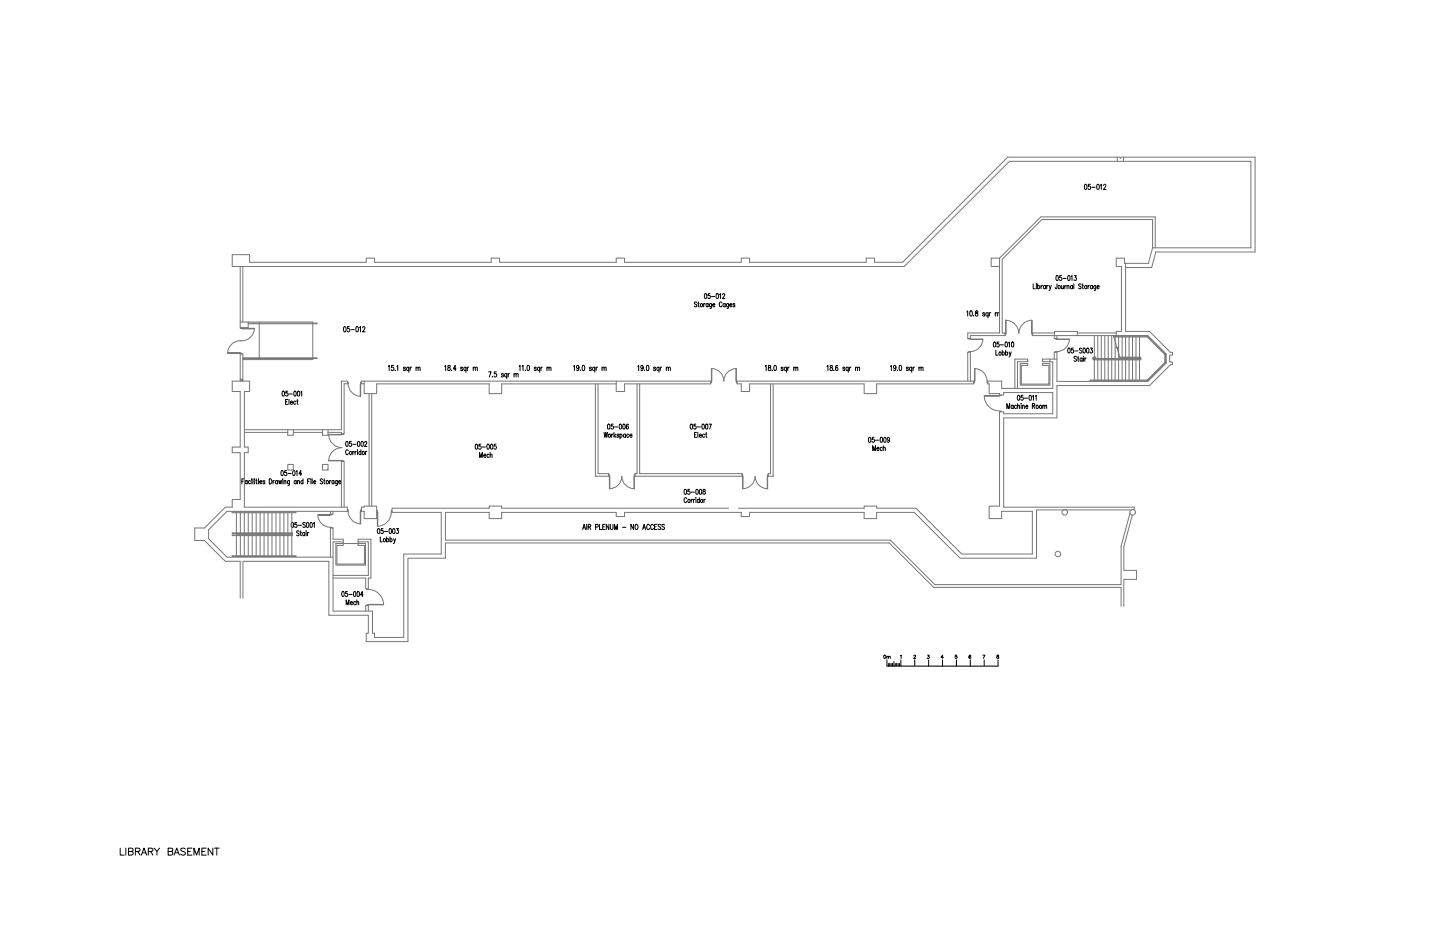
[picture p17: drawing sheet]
<svg xmlns="http://www.w3.org/2000/svg" width="432mm" height="279mm" viewBox="0 0 432 279" stroke-linecap="round" stroke-linejoin="round" font-family="sans-serif">
<!-- layer: 3_Text -->
<g fill="none" stroke="#000" stroke-width=".3">
<path d="M325.3 55.3l.2-.1a.91 .91 0 0 1 0 1.6l-.3-.7zM327 55.2h-.6l-.1 .7a.45 .45 0 0 1 .7 0 .45 .45 0 0 1-.1 .7 .45 .45 0 0 1-.6-.1M327.4 56.1h1M329 55.3l.2-.1a.91 .91 0 0 1 0 1.6l-.4-.7zM330 55.5l.2-.3v1.6M330.9 55.6l.1-.2a.35 .35 0 0 1 .5-.1 .35 .35 0 0 1 0 .5l-.6 1h.7M103.2 98l.1-.1a.91 .91 0 0 1 0 1.6l-.3-.7zM104.8 97.9h-.6v.7a.44 .44 0 0 1 .6 0 .44 .44 0 0 1-.1 .7 .44 .44 0 0 1-.6-.1M105.2 98.8h1.1M106.9 98l.1-.1a.89 .89 0 0 1 0 1.6l-.3-.7zM107.8 98.2l.3-.3v1.6M108.8 98.3v-.2a.36 .36 0 0 1 .5-.1 .36 .36 0 0 1 .1 .5l-.7 1h.8"/>
<path d="M208.9 90.7l-.2-.2-.5 .2 .1 .4 .4 .2a.39 .39 0 0 1 .2 .6 .39 .39 0 0 1-.6 0l-.1-.1M209.3 91h.3M209.4 90.5v1.2l.3 .3M211 91v1M211.4 88.1l.1-.1a.85 .85 0 0 1 0 1.5l-.3-.6zM211.4 91l-.4 .4M212.3 91.2l-.1-.1a.4 .4 0 0 0-.5 .4 .4 .4 0 0 0 .6 .3M212.3 91v1M212.9 88h-.5l-.1 .7a.42 .42 0 0 1 .6 0 .42 .42 0 0 1 0 .6 .42 .42 0 0 1-.6-.1M213.3 88.9h1M213.4 91l-.1 1.4h-.4M213.4 91.2l-.1-.1a.4 .4 0 0 0-.6 .4 .4 .4 0 0 0 .7 .3"/>
<path d="M213.7 91.4h.7l-.2-.3a.4 .4 0 0 0-.5 .4 .4 .4 0 0 0 .7 .3M214.9 88.1l.1-.1a.85 .85 0 0 1 0 1.5l-.2-.3zM215.8 88.3l.2-.3v1.5M216.5 90.8l-.3-.3a.72 .72 0 0 0-.5 .8 .72 .72 0 0 0 .6 .6l.2-.3M216.7 88.4l.4-.4 .2 .5-.7 1h.8M217.4 91.2l-.1-.1a.4 .4 0 0 0-.5 .4 .4 .4 0 0 0 .6 .3M217.4 91v1M218.5 91l-.1 1.4h-.4M218.5 91.2l-.1-.1a.4 .4 0 0 0-.6 .4 .4 .4 0 0 0 .7 .3M218.8 91.4h.7l-.1-.3a.4 .4 0 0 0-.6 .4 .4 .4 0 0 0 .7 .3M220.4 91.2l-.2-.2-.4 .2 .5 .4v.3l-.5-.1M289.9 93.5l.3-.3v1.6"/>
<path d="M291 93.3l.1-.1a.91 .91 0 0 1 0 1.6l-.3-.7zM292 94.6v.1M292.6 93.3v.4a.53 .53 0 0 1 .6 .5 .53 .53 0 0 1-.4 .6 .56 .56 0 0 1-.3-.7 .56 .56 0 0 1 .6-.4v-.4zM295.3 93.9l-.3-.2-.4 .2 .6 .4v.4l-.6-.1M296.3 93.9l-.1-.1a.44 .44 0 0 0-.6 .5 .44 .44 0 0 0 .7 .3M296.3 93.7v1.6M296.7 93.7v1.1M297.1 93.7l-.3 .1-.1 .4M298.5 94l.2-.3 .3 .1 .1 1M298.5 93.7v1.1M299.1 94l.2-.3 .3 .1 .1 1M309.8 85.1v1.5h.7"/>
<path d="M310.7 85.2h.1M310.8 85.6v1M311.2 85.8l.1-.1a.4 .4 0 0 1 .5 .4 .4 .4 0 0 1-.6 .3M311.2 85.1v1.5M312.2 85.6v1M312.6 85.6l-.4 .4M313.5 85.8l-.1-.1a.41 .41 0 0 0-.6 .4 .41 .41 0 0 0 .7 .3M313.5 85.6v1M313.9 85.6v1M314.3 85.6l-.4 .4M314.6 85.6l.3 1 .3-1M314.9 86.6l-.3 .5"/>
<path d="M316.8 82.7l.1-.1a.85 .85 0 0 1 0 1.5l-.2-.3zM316.9 85.1l-.1 1.4h-.3l-.1-.4M318.3 85.6v.9l.3 .1 .3-.3M318.3 82.6h-.5l-.1 .6a.42 .42 0 0 1 .6 .1 .42 .42 0 0 1 0 .6 .42 .42 0 0 1-.6-.1M318.7 83.5h1M318.9 85.6v1M319.3 85.6v1M319.7 85.6l-.4 .4M320 85.9l.2-.3 .3 .1v.9M320 85.6v1M320.3 82.7l.1-.1a.85 .85 0 0 1 0 1.5l-.3-.6zM321.2 82.9l.3-.3v1.5"/>
<path d="M321.6 85.8l-.1-.1a.41 .41 0 0 0-.5 .4 .41 .41 0 0 0 .6 .3M321.6 85.6v1M322 85.1v1.5M322.2 82.6h.5l-.3 .6a.42 .42 0 0 1 .4 .6 .42 .42 0 0 1-.7 0M324.2 85.3l-.3-.2-.5 .2 .1 .4 .5 .2a.39 .39 0 0 1 .1 .5 .39 .39 0 0 1-.6 .1l-.1-.1M324.5 85.6h.4M324.7 85.1v1.2l.2 .3M326.2 85.6v1M326.7 85.6l-.5 .4M327.6 85.8l-.1-.1a.4 .4 0 0 0-.6 .4 .4 .4 0 0 0 .7 .3M327.6 85.6v1M328.6 85.6l-.1 1.3-.4 .1"/>
<path d="M328.6 85.8l-.1-.1a.4 .4 0 0 0-.6 .4 .4 .4 0 0 0 .7 .3M329 86h.6l-.1-.3a.4 .4 0 0 0-.6 .4 .4 .4 0 0 0 .7 .3M84.7 117.3h.2a.85 .85 0 0 1 0 1.4l-.3-.2zM86.3 117.3h-.6v.6a.42 .42 0 0 1 .6 .1 .42 .42 0 0 1-.1 .5 .42 .42 0 0 1-.6 0M86.3 119.7h-.7v1.5h.7M86.7 119.7v1.5M86.7 118.1h1M88.2 117.3h.2a.85 .85 0 0 1 0 1.4l-.3-.2zM89.2 119.7v1.2l.2 .3M89.3 117.3h.2a.85 .85 0 0 1 0 1.4l-.3-.2zM90.2 117.5l.3-.2v1.4M116.4 109.8l.3-.3v1.6"/>
<path d="M118 109.5h-.6v.7a.45 .45 0 0 1 .6 0 .45 .45 0 0 1 0 .7 .45 .45 0 0 1-.7-.1M118.5 111h.1M119 109.8l.3-.3v1.6M121.6 110.3l-.6-.2v.3l.6 .5-.3 .2-.3-.2M122.6 110.3l-.1-.2a.46 .46 0 0 0-.6 .5 .46 .46 0 0 0 .6 .4l.1-.1M122.6 110.1v1.5M123 110.1v1M123.4 110.1l-.4 .4M124.8 110.4l.2-.3h.3l.1 1M124.8 110.1v1M125.4 110.4l.2-.3h.3l.1 1M133.4 109.8l.2-.3v1.6"/>
<path d="M134.4 109.6v.5a.53 .53 0 0 1 .6 .4 .53 .53 0 0 1-.5 .6 .56 .56 0 0 1-.2-.7 .56 .56 0 0 1 .6-.3v-.5zM135.4 111h.1M136.8 110.6h-.9l.6-1.1v1.6M138.7 110.3l-.5-.2v.3l.5 .5-.2 .2-.4-.2M139.7 110.3l-.1-.2a.46 .46 0 0 0-.5 .5 .46 .46 0 0 0 .5 .4l.1-.1M139.7 110.1v1.5M140.1 110.1v1M140.6 110.1l-.5 .4M141.9 110.4l.3-.3h.3v1M141.9 110.1v1M142.5 110.4l.3-.3h.3v1M146.5 111.5h.8l-.6 1.5"/>
<path d="M147.7 112.9h.1M148.8 111.5h-.5l-.1 .6a.47 .47 0 0 1 .6 .1 .47 .47 0 0 1 0 .6 .47 .47 0 0 1-.6 .1v-.2M151 112.2l-.3-.2-.3 .1v.3l.6 .4-.3 .2-.4-.2M152 112.2l-.2-.1a.46 .46 0 0 0-.5 .4 .46 .46 0 0 0 .5 .4l.2-.1M152 112v1.5M152.4 112v1M152.8 112l-.4 .4M154.1 112.3l.3-.3 .3 .1v.9M154.1 112v1M154.7 112.3l.3-.3 .3 .1 .1 .9M155.7 109.8l.2-.3v1.6M156.6 109.8l.2-.3v1.6"/>
<path d="M157.5 111h.1M158.2 109.6l.1-.1a.91 .91 0 0 1 0 1.6l-.3-.7zM160.8 110.3l-.2-.2-.4 .2 .6 .4v.3l-.4 .1-.2-.2M161.8 110.3l-.1-.2a.46 .46 0 0 0-.6 .5 .46 .46 0 0 0 .6 .4l.1-.1M161.8 110.1v1.5M162.2 110.1v1M162.6 110.1l-.4 .4M164 110.4l.3-.3h.2l.1 1M164 110.1v1M164.6 110.4l.3-.3h.3v1M172 109.8l.3-.3v1.6M173.6 110.1l-.2 .3a.41 .41 0 0 1-.5-.4 .41 .41 0 0 1 .6-.3l-.1 1.3-.2 .1-.3-.2"/>
<path d="M174.1 111h.1M174.7 109.6l.2-.1a.89 .89 0 0 1 0 1.6l-.3-.7zM177.4 110.3l-.6-.2v.3l.6 .5-.3 .2-.4-.2M178.4 110.3l-.2-.2a.46 .46 0 0 0-.5 .5 .46 .46 0 0 0 .5 .4l.2-.1M178.4 110.1v1.5M178.8 110.1v1M179.2 110.1l-.4 .4M180.5 110.4l.3-.3h.3v1M180.5 110.1v1M181.1 110.4l.3-.3h.3l.1 1M191.2 109.8l.3-.3v1.6M192.8 110.1l-.1 .3a.41 .41 0 0 1-.6-.4 .41 .41 0 0 1 .7-.3v1.1l-.3 .3-.3-.2"/>
<path d="M193.3 111h.1M194 109.6l.1-.1a.91 .91 0 0 1 0 1.6l-.3-.7zM196.6 110.3l-.2-.2-.4 .2 .6 .4v.3l-.4 .1-.2-.2M197.6 110.3l-.1-.2a.46 .46 0 0 0-.6 .5 .46 .46 0 0 0 .6 .4l.1-.1M197.6 110.1v1.5M198 110.1v1M198.4 110.1l-.4 .4M199.8 110.4l.3-.3h.2l.1 1M199.8 110.1v1M200.4 110.4l.3-.3h.3v1M229.5 109.8l.2-.3v1.6M230.5 109.6v.5a.51 .51 0 0 1 .6 .4 .51 .51 0 0 1-.6 .5 .62 .62 0 0 1 0-.6 .62 .62 0 0 1 .5-.3v-.5z"/>
<path d="M231.5 111h.1M232.2 109.6l.2-.1a.91 .91 0 0 1 0 1.6l-.4-.7zM234.8 110.3l-.2-.2-.4 .2 .6 .4v.3l-.4 .1-.2-.2M235.8 110.3l-.1-.2a.46 .46 0 0 0-.5 .5 .46 .46 0 0 0 .5 .4l.1-.1M235.8 110.1v1.5M236.2 110.1v1M236.7 110.1h-.3l-.2 .4M238 110.4l.3-.3h.3v1M238 110.1v1M238.6 110.4l.3-.3h.3v1M248 109.8l.3-.3v1.6M249 109.6v.5a.53 .53 0 0 1 .7 .4 .53 .53 0 0 1-.5 .6 .56 .56 0 0 1-.3-.7 .56 .56 0 0 1 .6-.3v-.5z"/>
<path d="M250 111h.1M251.2 109.7v-.1a.78 .78 0 0 0-.8 .6 .78 .78 0 0 0 .5 .9 .42 .42 0 0 0 .4-.6 .42 .42 0 0 0-.7-.1l-.1 .2M253.3 110.3l-.2-.2-.4 .2 .6 .4v.3l-.3 .1-.3-.2M254.4 110.3l-.2-.2a.46 .46 0 0 0-.5 .5 .46 .46 0 0 0 .5 .4l.2-.1M254.4 110.1v1.5M254.7 110.1v1M255.2 110.1l-.5 .4M256.5 110.4l.3-.3h.3l.1 1M256.5 110.1v1M257.2 110.4l.2-.3h.3l.1 1M267 109.8l.3-.3v1.6M268.6 110.1l-.1 .3a.41 .41 0 0 1-.6-.4 .41 .41 0 0 1 .7-.3l-.1 1.3-.3 .1-.2-.2"/>
<path d="M269.1 111h.1M269.7 109.6l.2-.1a.89 .89 0 0 1 0 1.6l-.3-.3zM272.4 110.3l-.6-.2v.3l.6 .5-.2 .2-.4-.2M273.4 110.3l-.1-.2a.46 .46 0 0 0-.6 .5 .46 .46 0 0 0 .6 .4l.1-.1M273.4 110.1v1.5M273.8 110.1v1M274.2 110.1l-.4 .4M275.6 110.4l.2-.3h.3l.1 1M275.6 110.1v1M276.2 110.4l.3-.3h.3v1M298 102.6l.2-.1a.85 .85 0 0 1 0 1.5l-.3-.3zM298.6 105v1.5h.7"/>
<path d="M299.6 102.5h-.6v.7a.42 .42 0 0 1 .6 0 .42 .42 0 0 1-.1 .6 .42 .42 0 0 1-.6-.1M300 103.4h.9M300.5 105.7l.1-.1a.4 .4 0 0 1 .6 .4 .4 .4 0 0 1-.7 .3M300.5 105v1.5M301.5 102.6l.2-.1a.85 .85 0 0 1 0 1.5l-.4-.6zM301.5 105.7l.1-.1a.4 .4 0 0 1 .6 .4 .4 .4 0 0 1-.7 .3M301.5 105v1.5M302.4 102.8l.3-.3v1.5M302.6 105.5l.3 1 .3-1M302.9 106.5l-.3 .5M303.4 102.6l.2-.1a.85 .85 0 0 1 0 1.5l-.3-.3zM305.2 118.6l.2-.1a.85 .85 0 0 1 0 1.5l-.3-.3z"/>
<path d="M306.7 118.5h-.5v.6a.42 .42 0 0 1 .6 .1 .42 .42 0 0 1-.1 .6 .42 .42 0 0 1-.6-.1M307.2 119.4h.9M308.7 118.6l.2-.1a.85 .85 0 0 1 0 1.5l-.4-.6zM309.6 118.8l.3-.3v1.5M310.5 118.8l.2-.3v1.5M320.3 104.4h.2a.85 .85 0 0 1 0 1.4l-.3-.6zM321.9 104.4h-.6v.6a.42 .42 0 0 1 .6 0 .42 .42 0 0 1-.1 .6 .42 .42 0 0 1-.6-.1M322.3 105.2h1M322.8 107l-.3-.2-.4 .2 .1 .4 .4 .2a.39 .39 0 0 1 .1 .6 .39 .39 0 0 1-.5 0l-.1-.1M323.1 107.3h.4M323.3 106.8v1.2l.2 .3M324.4 104.6l-.3-.2-.4 .2v.2l.5 .3a.4 .4 0 0 1 .1 .7 .4 .4 0 0 1-.6-.2"/>
<path d="M324.5 107.5l-.1-.1a.42 .42 0 0 0-.6 .4 .42 .42 0 0 0 .7 .3M324.5 107.3v1M324.9 104.4a.73 .73 0 0 1 .7 .5 .73 .73 0 0 1-.3 .8l-.2 .1-.3-.3zM324.9 106.9h.1M324.9 107.3v1M325.3 107.3v1M325.7 107.3l-.4 .4M326 104.4h.1a.85 .85 0 0 1 0 1.4l-.3-.6zM327 104.4h.6l-.4 .5a.43 .43 0 0 1 .4 .7 .43 .43 0 0 1-.7-.1M85.6 120.4h.5M87.1 120.7h.6l-.1-.4a.4 .4 0 0 0-.5 .5 .4 .4 0 0 0 .6 .2M88.7 120.4l-.1-.1a.4 .4 0 0 0-.6 .5 .4 .4 0 0 0 .7 .2"/>
<path d="M89 120.2h.4M103.8 132.4l.2-.1a.87 .87 0 0 1 0 1.5l-.3-.6zM104.5 135.2a.42 .42 0 0 0-.6-.4 .42 .42 0 0 0-.2 .6v.3a.42 .42 0 0 0 .2 .6 .42 .42 0 0 0 .6-.3M105.4 132.3h-.6v.7a.42 .42 0 0 1 .6 0 .42 .42 0 0 1-.1 .6 .42 .42 0 0 1-.6-.1M105.8 133.2h.9M105.8 135.3v1M106.2 135.3l-.4 .4M106.5 135.3v1M106.9 135.3l-.4 .4M107.2 134.9h.1M107.2 135.3v1M107.3 132.4l.2-.1a.87 .87 0 0 1 0 1.5l-.3-.6z"/>
<path d="M108.2 135.5l-.1-.1a.41 .41 0 0 0-.5 .4 .41 .41 0 0 0 .6 .3M108.2 134.8v1.5M108.4 132.4l.1-.1a.87 .87 0 0 1 0 1.5l-.3-.6zM109.3 132.7l.1-.2a.34 .34 0 0 1 .5-.1 .34 .34 0 0 1 0 .5l-.6 .9h.7M109.6 135.3v1M110 135.3l-.4 .4M142.6 133.2h.2a.87 .87 0 0 1 0 1.5l-.3-.3zM143.8 137.1v-1.5l.4 1.5 .4-1.5v1.5M144.2 133.2h-.5l-.1 .6a.42 .42 0 0 1 .6 0 .42 .42 0 0 1 0 .6 .42 .42 0 0 1-.6 0M144.6 134h1M145.1 136.6h.6l-.1-.4a.42 .42 0 0 0-.6 .5 .42 .42 0 0 0 .7 .2M146.2 133.2h.1a.85 .85 0 0 1 0 1.5l-.3-.7z"/>
<path d="M146.7 136.4l-.1-.2a.43 .43 0 0 0-.6 .4 .43 .43 0 0 0 .6 .5l.1-.2M147 136.4l.2-.3 .3 .1 .1 .9M147 135.6v1.5M147.2 133.2h.2a.87 .87 0 0 1 0 1.5l-.3-.3zM148.8 133.2h-.6v.6a.42 .42 0 0 1 .6 0 .42 .42 0 0 1-.1 .6 .42 .42 0 0 1-.6 0M181.1 129.6l.3 1.5 .3-1.5 .2 1.5 .3-1.5M182.3 127.2l.2-.1a.85 .85 0 0 1 0 1.5l-.3-.2zM183.4 130.1v1M183.8 130.1l-.4 .5M183.9 127.1h-.6v.7a.42 .42 0 0 1 .6 0 .42 .42 0 0 1-.1 .6 .42 .42 0 0 1-.6 0M184.1 129.6v1.5M184.3 128h1"/>
<path d="M184.3 130.6l.4 .5M184.6 130.1l-.5 .7M185.6 130.3l-.5-.1v.3l.5 .4-.2 .2-.4-.2M185.8 127.2l.2-.1a.85 .85 0 0 1 0 1.5l-.3-.2zM185.9 130.3l.1-.1a.4 .4 0 0 1 .6 .4 .4 .4 0 0 1-.7 .3M185.9 130.1v1.5M186.9 127.2l.1-.1a.85 .85 0 0 1 0 1.5l-.2-.2zM187.6 130.3l-.1-.1a.4 .4 0 0 0-.6 .4 .4 .4 0 0 0 .7 .3M187.6 130.1v1M188.4 127.4l-.2-.3a.74 .74 0 0 0-.5 .8 .74 .74 0 0 0 .6 .7 .44 .44 0 0 0 .2-.6 .44 .44 0 0 0-.5-.2l-.2 .3M188.6 130.3l-.2-.1a.4 .4 0 0 0-.5 .4 .4 .4 0 0 0 .7 .3M188.9 130.6h.6l-.1-.4a.41 .41 0 0 0-.5 .4 .41 .41 0 0 0 .6 .3"/>
<path d="M207.1 127.2l.2-.1a.85 .85 0 0 1 0 1.5l-.4-.6zM208.3 130.3h.4M208.7 127.1h-.6v.7a.43 .43 0 0 1 .6 0 .43 .43 0 0 1-.1 .6 .43 .43 0 0 1-.6 0M208.9 129.6h-.6v1.5h.6M209.1 128h.9M209.3 129.6v1.5M209.7 130.6h.6l-.1-.4a.4 .4 0 0 0-.5 .4 .4 .4 0 0 0 .6 .3M210.6 127.2l.2-.1a.85 .85 0 0 1 0 1.5l-.3-.2zM211.3 130.3l-.1-.1a.4 .4 0 0 0-.6 .4 .4 .4 0 0 0 .7 .3M211.6 130.1h.4M211.7 127.2l.1-.1a.85 .85 0 0 1 0 1.5l-.3-.6zM211.8 129.6v1.2l.2 .3"/>
<path d="M212.6 127.1h.7l-.5 1.5M260.6 131.2a.73 .73 0 0 1 .7 .6 .73 .73 0 0 1-.5 .8l-.2-.1-.2-.5zM261.7 135.1v-1.5l.4 1.5 .4-1.5v1.5M262.1 131.1h-.5l-.1 .7a.42 .42 0 0 1 .6 0 .42 .42 0 0 1 0 .6 .42 .42 0 0 1-.6-.1M262.5 132h1M263 134.5h.6l-.1-.3a.43 .43 0 0 0-.6 .4 .43 .43 0 0 0 .6 .4l.1-.1M264.1 131.2l.1-.1a.87 .87 0 0 1 0 1.5l-.3-.6zM264.5 134.3l-.1-.1a.41 .41 0 0 0-.5 .4 .41 .41 0 0 0 .6 .3M264.9 134.4l.2-.3 .3 .1 .1 .9M264.9 133.6v1.5M265.1 131.2l.2-.1a.87 .87 0 0 1 0 1.5l-.3-.6zM266.7 131.6l-.1 .4a.4 .4 0 0 1-.6-.5 .4 .4 0 0 1 .7-.2l-.1 1.2-.3 .1-.2-.2"/>
<path d="M301.9 122.5v-1.5l.4 1.5 .5-1.5v1.5M303.8 121.7l-.1-.1a.4 .4 0 0 0-.5 .4 .4 .4 0 0 0 .6 .3M303.8 121.5v1M304.8 121.7l-.1-.1a.41 .41 0 0 0-.5 .4 .41 .41 0 0 0 .6 .3M305.2 121.8l.2-.3 .3 .1v.9M305.2 121v1.5M306.2 121.1h.1M306.2 121.5v1M306.6 121.8l.3-.3 .2 .1 .1 .9M306.6 121.5v1M307.6 121.9h.6l-.1-.3a.4 .4 0 0 0-.5 .4 .4 .4 0 0 0 .6 .3M309.6 121.7l.6-.1v-.5l-.6-.1v1.5"/>
<path d="M309.9 121.7l.4 .8M312.7 121.8l.3-.3 .2 .1 .1 .9M312.7 121.5v1M313.3 121.8l.2-.3 .3 .1 .1 .9M72.5 144.3h.4M73.2 143.6h-.7v1.5M74.1 144.3l-.1-.2a.43 .43 0 0 0-.5 .4 .43 .43 0 0 0 .5 .5l.1-.2M74.1 144.1v1M75.1 144.3l-.1-.2a.41 .41 0 0 0-.5 .5 .41 .41 0 0 0 .6 .2M75.4 143.6h.1M75.5 144.1v1M75.9 143.6v1.5"/>
<path d="M76.3 143.6h.1M76.3 144.1v1M76.7 144.1h.4M76.9 143.6v1.2l.3 .3M77.5 143.6h.1M77.5 144.1v1M77.9 144.5h.6l-.1-.4a.43 .43 0 0 0-.5 .4 .43 .43 0 0 0 .5 .5l.1-.2M79.4 144.3l-.5-.2v.3l.5 .4-.2 .3-.4-.3M80.8 143.6a.75 .75 0 0 1 .7 .7 .75 .75 0 0 1-.7 .8zM81.9 144.1v1M82.3 144.1l-.4 .4M83.2 144.3l-.1-.2a.43 .43 0 0 0-.5 .4 .43 .43 0 0 0 .5 .5l.1-.2"/>
<path d="M83.2 144.1v1M83.6 144.1l.2 1 .2-1 .2 1 .2-1M84.4 141.2l.2-.1a.87 .87 0 0 1 0 1.5l-.3-.3zM84.8 143.6h.1M84.8 144.1v1M85.2 144.3l.2-.2h.3v1M85.2 144.1v1M85.9 141.1h-.5l-.1 .6a.43 .43 0 0 1 .7 0 .43 .43 0 0 1-.1 .6 .43 .43 0 0 1-.6 0M86.4 141.9h.9M86.8 144.1v1.3l-.5 .1M86.8 144.3l-.1-.2a.41 .41 0 0 0-.5 .5 .41 .41 0 0 0 .6 .2M87.5 156.7l.1-.1a.85 .85 0 0 1 0 1.5l-.3-.6z"/>
<path d="M87.9 141.2l.2-.1a.85 .85 0 0 1 0 1.5l-.4-.7zM88.8 141.4l.3-.3v1.5M88.8 144.3l-.1-.2a.43 .43 0 0 0-.5 .4 .43 .43 0 0 0 .5 .5l.1-.2M88.8 144.1v1M89 156.6h-.5l-.1 .7a.42 .42 0 0 1 .6 0 .42 .42 0 0 1-.1 .6 .42 .42 0 0 1-.6-.1M89.2 144.3l.3-.2h.2l.1 1M89.2 144.1v1M89.4 157.5h1M89.7 159.3l-.3-.2-.5 .2 .1 .3 .7 .6-.3 .4-.5-.2M90 159.6h.4M90.2 159.1v1.2l.2 .3M90.4 142.1h-.7l.5-1v1.5"/>
<path d="M90.8 144.3l-.1-.2a.41 .41 0 0 0-.5 .5 .41 .41 0 0 0 .6 .2M90.8 143.6v1.5M91.4 159.8l-.1-.1a.41 .41 0 0 0-.6 .4 .41 .41 0 0 0 .7 .3M91.4 159.6v1M91.5 156.8l-.2-.2-.5 .2v.3l.5 .3a.39 .39 0 0 1 .2 .6 .39 .39 0 0 1-.6 .1l-.1-.2M91.8 159.2h.1M91.8 159.6v1M92 156.7l.2-.1a.85 .85 0 0 1 0 1.5l-.3-.3zM92.2 159.6v1M92.2 144.3h.5M92.6 159.6l-.4 .4M92.9 143.6h-.7v1.5"/>
<path d="M93.1 156.7l.1-.1a.85 .85 0 0 1 0 1.5l-.3-.6zM93.2 143.6h.1M93.2 144.1v1M93.6 143.6v1.5M94 156.9l.3-.3v1.5M94 144.5h.7l-.1-.4a.43 .43 0 0 0-.6 .4 .43 .43 0 0 0 .6 .5l.1-.2M96.8 143.8l-.3-.2-.5 .2 .1 .3 .4 .2a.4 .4 0 0 1 .2 .7 .4 .4 0 0 1-.7-.2M97.1 144.1h.3M97.2 143.6v1.2l.3 .3M98.8 144.1v1M99.3 144.1l-.5 .4M100.1 144.3l-.1-.2a.41 .41 0 0 0-.5 .5 .41 .41 0 0 0 .6 .2"/>
<path d="M100.1 144.1v1M101.2 144.1l-.1 1.3-.4 .1M101.2 144.3l-.2-.2a.41 .41 0 0 0-.5 .5 .41 .41 0 0 0 .7 .2M101.5 144.5h.7l-.1-.4a.43 .43 0 0 0-.6 .4 .43 .43 0 0 0 .6 .5l.1-.2M113.3 158.5h.2a.83 .83 0 0 1 0 1.5l-.4-.7zM114.9 158.5h-.6v.6a.42 .42 0 0 1 .6 0 .42 .42 0 0 1-.1 .6 .42 .42 0 0 1-.6 0M115.3 159.3h.9M116.8 158.5h.2a.85 .85 0 0 1 0 1.5l-.4-.7zM117.9 158.5h.1a.85 .85 0 0 1 0 1.5l-.3-.7zM118.9 158.5h.6l-.4 .5a.43 .43 0 0 1 .4 .7 .43 .43 0 0 1-.7 0M174.7 158.8l.5-1.6 .4 1.6M174.9 158.2h.5"/>
<path d="M175.9 157.2v1.6M176.4 157.9h.6l.1-.6-.7-.1v1.6M176.8 157.9l.4 .9M178.6 158l.7-.1v-.6l-.7-.1v1.6M179.8 157.2v1.6h.7M180.7 157.9h.5M181.5 157.2h-.8v1.6h.8M182.6 157.2v1.6l-.8-1.6v1.6M183 157.2v1.1l.4 .5 .4-.5v-1.1M184.3 158.8v-1.6l.4 1.6 .4-1.6v1.6M186.7 158.1h1M190 157.2v1.6l-.8-1.6v1.6"/>
<path d="M190.6 157.3l.2-.1a.76 .76 0 0 1 .5 .8 .76 .76 0 0 1-.7 .7l-.2-.5zM192.7 158.8l.4-1.6 .5 1.6M192.9 158.2h.5M194.8 157.6a.44 .44 0 0 0-.6-.4 .44 .44 0 0 0-.3 .6v.4a.44 .44 0 0 0 .3 .5 .44 .44 0 0 0 .6-.3M195.9 157.6a.43 .43 0 0 0-.5-.4 .43 .43 0 0 0-.3 .6v.4a.43 .43 0 0 0 .3 .5 .43 .43 0 0 0 .5-.3M196.3 157.9h.4M197 157.2h-.7v1.6h.7M198.1 157.4l-.3-.2-.5 .2 .1 .4 .6 .3v.6l-.4 .1-.3-.3M199.2 157.4l-.2-.2-.5 .2 .1 .4 .5 .3v.6l-.4 .1-.2-.3M205.3 146.8l.1-.1a.85 .85 0 0 1 0 1.5l-.2-.3zM205.9 149.5a.42 .42 0 0 0-.5-.3 .42 .42 0 0 0-.3 .6v.3a.42 .42 0 0 0 .3 .6 .42 .42 0 0 0 .5-.4M206.8 146.7h-.5l-.1 .6a.42 .42 0 0 1 .6 .1 .42 .42 0 0 1 0 .6 .42 .42 0 0 1-.6-.1"/>
<path d="M207.2 147.6h1M207.2 149.7v1M207.7 149.7l-.5 .4M207.9 149.7v1M208.4 149.7l-.5 .4M208.6 149.3h.1M208.7 149.7v1M208.8 146.8l.2-.1a.85 .85 0 0 1 0 1.5l-.3-.3zM209.7 149.9l-.1-.1a.4 .4 0 0 0-.5 .4 .4 .4 0 0 0 .6 .3M209.7 149.2v1.5M209.8 146.8l.2-.1a.85 .85 0 0 1 0 1.5l-.3-.3zM210.9 146.8v.4a.51 .51 0 0 1 .6 .4 .51 .51 0 0 1-.5 .6 .54 .54 0 0 1-.2-.7 .54 .54 0 0 1 .6-.3v-.4z"/>
<path d="M211.1 149.7v1M211.5 149.7l-.4 .4M102.6 177.4a.73 .73 0 0 1 .8 .6 .73 .73 0 0 1-.5 .8h-.3l-.1-.6zM104.2 177.3h-.5l-.1 .7a.43 .43 0 0 1 .6 0 .43 .43 0 0 1 0 .6 .43 .43 0 0 1-.7-.1M104.6 178.2h1M106.2 177.4l.1-.1a.87 .87 0 0 1 0 1.5l-.3-.6zM107 179.8v1.5M107.2 177.4l.2-.1a.87 .87 0 0 1 0 1.5l-.4-.6zM108.9 178.3h-.8l.5-1v1.5M114 161v1.4h.7M115.9 161.7l.1-.2a.4 .4 0 0 1 .6 .5 .4 .4 0 0 1-.7 .2M115.9 161v1.4"/>
<path d="M116.9 161.7l.2-.2a.4 .4 0 0 1 .5 .5 .4 .4 0 0 1-.7 .2M116.9 161v1.4M118 161.5l.3 .9 .3-.9M118.3 162.4l-.3 .5M103.8 181.3v-1.5l.4 1.5 .4-1.5v1.5M105.1 180.7h.6l-.1-.3a.41 .41 0 0 0-.5 .4 .41 .41 0 0 0 .6 .3M106.7 180.5l-.1-.1a.43 .43 0 0 0-.6 .4 .43 .43 0 0 0 .6 .4l.1-.1M107 180.6l.3-.3 .2 .1 .1 .9"/>
<circle cx="210.4" cy="91.4" r=".45"/>
<circle cx="317.6" cy="86" r=".45"/>
<circle cx="325.6" cy="86" r=".45"/>
<circle cx="299.9" cy="105.9" r=".44"/>
<circle cx="105.1" cy="135.8" r=".45"/>
<circle cx="108.9" cy="135.8" r=".45"/>
<circle cx="182.7" cy="130.6" r=".44"/>
<circle cx="311" cy="121.9" r=".45"/>
<circle cx="312" cy="121.9" r=".45"/>
<circle cx="98.2" cy="144.5" r=".45"/>
<circle cx="206.6" cy="150.1" r=".44"/>
<circle cx="210.4" cy="150.1" r=".44"/>
<circle cx="115.3" cy="161.9" r=".44"/>
</g>
<!-- layer: 0_text -->
<g fill="none" stroke="#000" stroke-width=".3">
<path d="M265.9 196.9l.5-.1v.6M265.9 196.7v.7M266.4 196.9l.5-.1 .1 .6M270 196.6l.2-.2v1M274 196.6l.2-.2 .4 .2-.6 .8h.6M278.1 196.4h.5l-.2 .4a.32 .32 0 0 1 .2 .5 .32 .32 0 0 1-.6-.1M282.9 197.1h-.7l.4-.7v1M286.9 196.4h-.4l-.1 .4a.35 .35 0 0 1 .5 0 .35 .35 0 0 1 0 .5 .35 .35 0 0 1-.5-.1M291.1 196.6v-.1a.44 .44 0 0 0-.6 .4 .44 .44 0 0 0 .5 .4 .3 .3 0 0 0 0-.5 .3 .3 0 0 0-.4 .3M294.7 196.4h.6l-.4 1M299 196.5v.2l.5 .4a.33 .33 0 0 1-.3 .3 .33 .33 0 0 1-.3-.2l.6-.6-.2-.2zM36 254.3v2h1.2"/>
<path d="M37.7 254.3v2M38.5 255.2l1.2-.1 .2-.4-.5-.4h-.9v2l1.3-.2 .1-.4-.5-.5M40.6 255.2l1.2-.1 .2-.4-.5-.4h-.9v2M41.3 255.2l.7 1.1M42.4 256.3l.8-2 .8 2M42.7 255.7h1M44.5 255.2l1.2-.1 .2-.4-.5-.4h-.9v2M45.2 255.2l.7 1.1M46.2 254.3l.9 .9v1.1M47.8 254.3l-.7 .9M50.4 255.2l1.2-.1 .2-.4-.5-.4h-.9v2l1.3-.2 .1-.4-.5-.5M52.2 256.3l.8-2 .8 2"/>
<path d="M52.5 255.7h1M55.6 254.6l-.5-.3-.9 .3 .2 .5 1 .3 .2 .3v.4l-.5 .2-.9-.2M56.3 255.2h.8M57.6 254.3h-1.3v2h1.3M58.2 256.3v-2l.7 2 .8-2v2M60.5 255.2h.8M61.8 254.3h-1.3v2h1.3M63.8 254.3v2l-1.4-2v2M64.3 254.3h1.4M65 254.3v2"/>
<circle cx="265.3" cy="196.8" r=".44"/>
</g>
<!-- layer: 0 -->
<g fill="none" stroke="#000" stroke-width=".3">
<path d="M266 197.8v1.9h33.3v-1.9M266.4 198.9v.8M266.8 198.9v.8M267.2 198.9v.8M267.6 198.9v.8M268.1 198.3v1.4M268.5 198.9v.8M268.9 198.9v.8M269.3 198.9v.8M269.7 198.9v.8M270.1 197.8v1.9M274.3 197.8v1.9"/>
<path d="M278.5 197.8v1.9M282.6 197.8v1.9M286.8 197.8v1.9M291 197.8v1.9M295.1 197.8v1.9"/>
</g>
<!-- layer: 1_Wall_Exist -->
<g fill="none" stroke="#767676" stroke-width=".3">
<path d="M335 47.1v1.3M336 47.5h.1M336.9 47.1v1.3M72 79.9v18.5h4.3v.2h-3.8v-.4M72.8 79.9v16.6M299.7 77.4h-2.5v2.5h2.5M299.7 77.4v22.4h-9.5v1.7h.8M337.5 79v20.4h7.2l6.3 6.2h.6v.8h-.8v2.1h.8v.8h-.6l-6.3 6.3h-27.8v9.7h-15.9v26.7h39.2l-.2 .8M345.6 74.3v-8.5h-33.2l-11.9 11.9v22.1h.8v.8h-10.3v1.2h3.7l-4.2-.2v-.1M345.6 74.3l-1.2 4.7h-7.2v-1.6h-2.5v2.5h1.6v19.5h-1.6v1.2M345.6 74.3h29.5v-25.9h-72.4l-31.5 31.5h-201.6v-3.6h5.2v2.3h35v-1.2h2.5v1.2h35v-1.2h2.5v1.2h35v-1.2h2.5v1.2h35v-1.2h2.5v1.2h34.9v-1.2h2.5v1.2h8.5l31.5-31.5h74.1v28.4h-29.7l-1.3 4.7h-7.8M346.4 74.3v-9.3h-34.3l-12.4 12.4"/>
<path d="M72 96.5h21.8v.4M74.4 96.5v1.7h-2.4M74.4 96.9h20.6v.2h-20.6M76.3 98.4a3.8 3.8 0 0 1-4.3 3.8 3.7 3.7 0 0 0-3.7 3.7M77.7 96.5v.4M77.7 97.1v10.2M93.8 97.1v10.2M301.6 96a4 4 0 0 1 3.9 4 3.9 3.9 0 0 1 4-4M301.6 96l.1 4h-.4M301.6 96v4.5h-.3M309.7 100h-.3v-4l.1 4.5h.2M316.2 99.8h-6.5v.8h34.5l5.5 5.5v2.7l-5.5 5.5h-27.3v-8.9"/>
<path d="M323 99.8h11.7M72 106.1h.8v8.1l-.8-.8M72.5 106.1v-.2h-4.2v-.2h3.7v8.6M72.8 107.3h22.2v.2h-22.2M72.8 113.6l-.6 .7M77.7 107.5v.3M93.8 107.5v.3h-21M104.2 114.5h.2v.5h-1.2v15h-.8v-.4h-4M104.2 115v-.7h-1.8v14.5h-29.1M104.4 115a3.8 3.8 0 0 0 3.8 3.8M108.4 114.5h-.2l-.2 4.3v-3.8h1.2M109.2 114.3v3.7h3.7v-2.9h33.8v2.9h3.7v-2.9h34.4"/>
<path d="M110.7 118v33.7M111.5 118v33.7M178.5 115.1v27.7h4.4v3.7l-.2-4.2h-.2M179.3 115.1v26.9h3.2v.8M184.8 114.3v3.1h2.5v-2.3h25.8v-.8M191 115.1v26.9h-.6v.8M191.8 115.1v26.9h30.7v.8M213.1 114.7h.2l.1-4.2v3.8h-105v.7M213.3 110.5a3.8 3.8 0 0 1 3.8 3.7M220.8 110.5a3.8 3.8 0 0 0-3.8 3.7M221 114.3v.8h1.3v2.3h2.5v-2.3h34.3v2.9h3.8v-2.9h29.1v-.8h-71.3v-3.8l.1 4.2h.2M231.1 115.1v26.9h-.7v.8"/>
<path d="M231.8 115.1v27.7M290.5 105.6v-.2h.5v8.9M291 105.6h-.8v8.7M292.2 110.5a3.8 3.8 0 0 1 3.8 3.7M292.2 110.5l.2 3.8h-.4v.4h.2zM294.7 101.6a3.8 3.8 0 0 1-3.7 3.8M295.1 118.6a4.6 4.6 0 0 0 4.6 4.6M296.2 114.3v.8h.4v2.9h3.1v.7h-4.6l5.1-.1v-.2M299.7 118.4h1.3v-.7h14.7v6.3h-14.7v-.6h-1.3v28.3h-3.1v3.8h3.8v-2.2h9.2v12.8h-21.2l-13.7-13.7h-11.8v-.7h-3.8v.7h-37.7M305.9 109h2.3v.6h-1.9v5.5h8.2v-5.5h-1.9v-.6h2.2v6.5h-8.9zM308.2 108.4h.1M308.2 108.4v-.7h-3.9v8.7"/>
<path d="M308.2 108.4h-3.1v8M314.8 107.7v.8h.9v7.9h-15.3v-2.1h-4.4v.4h.2M316.1 100.6v.9h.8M316.2 100.6v-1.2h6.8v1.2M316.9 100.6v1.2h3.8l-4.3-.2v-.1M316.9 105.4h-.5v.2M316.9 107.7h-4.3v.7h2.2M316.9 105.6h-.8v2.1M320.7 101.6a3.8 3.8 0 0 1-3.8 3.8M328 107.1l-.3 .1v.4l.3 .3M328 107.1h.5M328 107.7h13.8"/>
<path d="M328.1 100.6v6.5M328.1 107.9v6M328.1 114.2v.1M328.5 107.1v.2M328.5 107.3h-.5v.4M329.2 100.6v7.1M329.2 107.9v6M329.2 114.2v.1M330.2 100.6v7.1M330.2 107.9v6M330.2 114.2v.1M331.3 100.6v7.1"/>
<path d="M331.3 107.9v6M331.3 114.2v.1M332.3 100.6v7.1M332.3 107.9v6M332.3 114.2v.1M333.4 100.6v7.1M333.4 107.9v6M333.4 114.2v.1M333.9 100.6l1 3.5-.3 .1h.7l-.3 .2 .9 3.1M333.9 100.8h10.2l5.4 5.4v2.5l-5.4 5.5h-17.2v-.3h17.1l5.3-5.3v-2.3l-5.3-5.3h-10M334.4 100.6v.2M334.4 101v6.7"/>
<path d="M334.4 107.9v6M334.4 114.2v.1M335.4 100.6v.2M335.4 101v6.7M335.4 107.9v6M335.4 114.2v.1M335.8 107.1h6l.3 .3M335.8 107.3l6.1 .1M336.5 100.6v.2M336.5 101v6.1M336.5 107.3v.4M336.5 107.9v6"/>
<path d="M336.5 114.2v.1M337.5 100.6v.2M337.5 101v6.1M337.5 107.3v.4M337.5 107.9v6M337.5 114.2v.1M338.6 100.6v.2M338.6 101v6.1M338.6 107.3v.4M338.6 107.9v6M338.6 114.2v.1M339.6 100.6v.2"/>
<path d="M339.6 101v6.1M339.6 107.3v.4M339.6 107.9v6M339.6 114.2v.1M340.6 100.6v.2M340.6 101v6.1M340.6 107.3v.4M340.6 107.9v6M340.6 114.2v.1M341.7 107.5h-13.6v.2M341.7 100.6v.2M341.7 101v6.1"/>
<path d="M341.7 107.3v.4M341.7 107.9v6M341.7 114.2v.1M341.9 107.6l-.1 .1M341.9 107.4v.2M342.1 107.6l-.3 .3h-13.8M342.1 107.4v.2M73.3 129.6h13M86.3 128.8v1.7h1.6v-1.7M86.3 139.2h1.6v1.7h-1.6zM87.9 129.6h8.8M96.7 139.2h1.7v1.7h-1.7z"/>
<path d="M96.7 128.8v1.7h1.7v-1.7M98.6 138.2l3.9-.2v.4M98.6 138.2h4.4v.2M98.6 130.2a4 4 0 0 0 3.9 4 3.9 3.9 0 0 0-3.9 3.9M102.5 130v.4l-3.9-.2M103 130v.2h-4.4M299.7 123.2h.5v.2h-.5zM69.6 153.5h19.1v.2h-19.1zM69.6 159.7h18.1v.9h-18.1v-.2h17.9v-.4h-17.9zM70.9 153.3v.2M70.9 153.7v6M70.9 160v.2h16.4"/>
<path d="M72.1 153.3v.2M72.1 153.7v6M72.1 160v.2M73.3 153.3v.2M73.3 153.7v6M73.3 160v.2M74.4 153.3v.2M74.4 153.7v6M74.4 160v.2M75.6 153.3v.2M75.6 153.7v6M75.6 160v.2"/>
<path d="M76.8 153.3v.2M76.8 153.7v6M76.8 160v.2M78 153.3v.2M78 153.7v6M78 160v.2M79.2 153.7v6M79.2 160v.2M80.4 153.7v6M80.4 160v.2M81.6 153.7v6M81.6 160v.4"/>
<path d="M82.8 153.7v6M82.8 160v.4M83.9 153.7v6M83.9 160v.4M85.1 153.7v6M86.3 153.7v6M87.3 160v.4M87.5 153.7v6M95.3 154.3a3.8 3.8 0 0 0 3.8 3.8M99.1 158.3h.8v3.3h3v1.9h-1.9v5.6h8.3v-5.6h-1.9v-1.9h3.8v11.7h-.8v3.4h-.5v-.2M99.1 153.3v1.2h-3.8l4.3-.2v-.2M99.1 158.1h.5v.2"/>
<path d="M99.1 158.1v8.9M99.9 153.3v.8h-.8M102.4 152v-13.6h.8v13.6M104.2 152.8h.2v.5h-.2zM104.4 153.3a3.8 3.8 0 0 0 3.8 3.7M108.4 152.8h-.2l-.2 4.2v-3.7h1.2v2.2h3.7v-3.8h-3.7v.3h-.8v1.3M112.9 153.1h.3l.1 4.7v-4.2h-.4M117.3 153.6a4.2 4.2 0 0 1-4.2 4.2M117.3 153.1h.2v.5h-.2zM186.5 142.8a3.8 3.8 0 0 0 3.7 3.7M186.5 142.8a3.8 3.8 0 0 1-3.8 3.7M190.4 142.3h-.2l-.1 4.2v-3.7h32.7l-.1 3.7"/>
<path d="M218.5 152.4h-68.1v-.7h-3.7v.7h-29.1v1.2h14.7v12.5h-11.2v25h-8.8v-1.3h-.6v-6.6h-11.8v-20.8h3M222.5 142.3h.2v4.2M222.7 146.5a3.8 3.8 0 0 0 3.7-3.7 3.8 3.8 0 0 0 3.8 3.7M230.4 142.3h-.2l-.1 4.2v-3.7h1.7M231.8 142.8h.1M339.3 152.9h-28.5v14.4h-22.9l-13.7-13.7h-11.3v1.9h-3.8v-1.9h-34.3v1.3h-2.5v-1.3h-35v1.3h-2.5v-1.3h-34.4v1.9h-3.7v-1.9h-13.1v8.3h133.4l13.3 13.4h55.9v-11.5l2.7-10M339.5 154.4l-2.5 9.5v7.1h3.8v2.7h-3.8v8.1M69.6 166.6h19.1v.2h-19.1zM70.9 160.6v6M72.1 160.6v6M72.9 179.3v-11h25.7v16.1h11.8v5.4h-.6v2.5h12.5v-25h11.3v-4.5h133.1l13.3 13.3h56.2v5.7M73.3 160.6v6"/>
<path d="M74.4 160.6v6M75.6 160.6v6M76.8 160.6v6M78 160.6v6M79.2 160.6v6M80.4 160.6v6M81.6 160.6v6M82.8 160.6v6M83.9 160.6v6M85.1 160.6v6M86.3 160.6v6M87.5 160.6v6"/>
<path d="M99.9 167h-31.8l-5.6-5.5v-2.7l5.6-5.5h36.1v-1.3h-30.9v-16.3h1.1v-1.7h-1.1v-16.6h1.5v-3.1h-5.2v3.1h2.4v16.6h-2.4v1.7h2.4v14.1h-2.4v2.2h-2l-6.3 6.3h-2.9v3.7h2.9l6.3 6.3h4.4v11M99.9 173.3h9.8v3.2h.7M100.7 162.9h8.9v6.5h-8.9zM107.4 162.4h3v10.1h-10.5M110.4 176.7a4.6 4.6 0 0 1 4.6 4.6M109.9 181.5v-.2l5.1-.1h-4.6v2M110.4 181.5h-.7v1.7"/>
<circle cx="319.3" cy="153.6" r=".84"/>
<circle cx="339.7" cy="153.6" r=".84"/>
<circle cx="317.2" cy="166.1" r=".84"/>
</g>
</svg>
